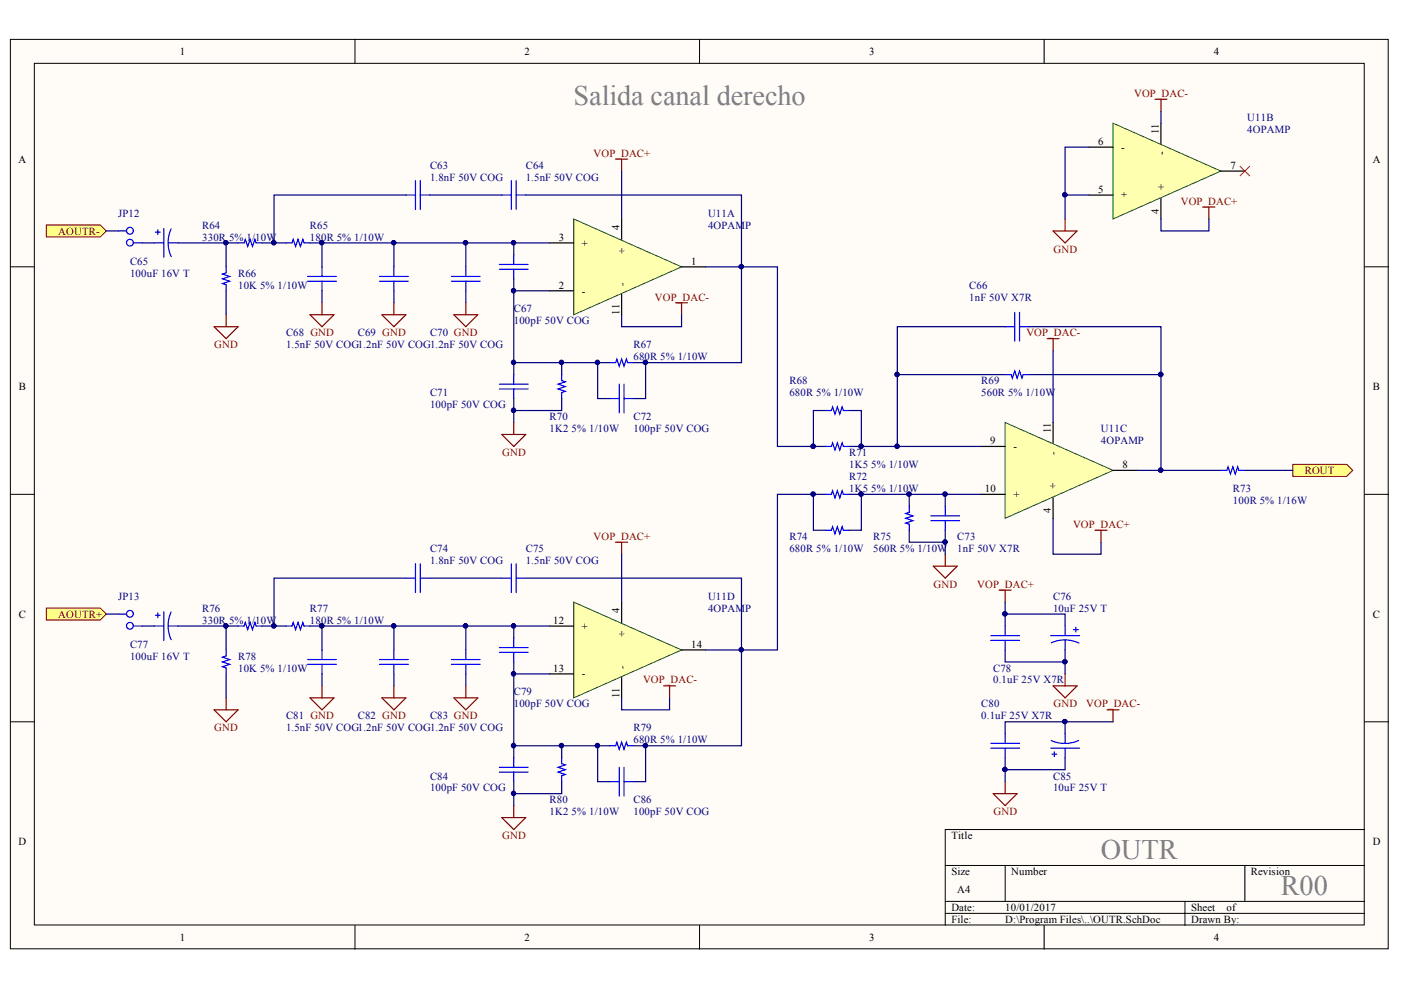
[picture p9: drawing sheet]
<svg xmlns="http://www.w3.org/2000/svg" width="297mm" height="210mm" viewBox="0 0 297 210" stroke-linecap="round" stroke-linejoin="round" font-family="sans-serif">
<defs><g id="words">
<g font-size="6" fill="#808080">
<text x="121.6" y="22.3">Salida canal derecho</text>
<text x="233.4" y="182.2">OUTR</text>
<text x="271.6" y="189.9">R00</text>
</g>
<g font-size="2.3">
<text x="38.1" y="11.7">1</text>
<text x="111.2" y="11.7">2</text>
<text x="184.3" y="11.7">3</text>
<text x="257.4" y="11.7">4</text>
<text x="245.7" y="28.4" transform="rotate(-90 245.7 28.4)">11</text>
<text x="3.9" y="34.5">A</text>
<text x="232.8" y="30.7">6</text>
<text x="237.7" y="31.9">-</text>
<text x="246.9" y="33" transform="rotate(-90 246.9 33)">-</text>
<text x="260.9" y="35.7">7</text>
<text x="291.1" y="34.5">A</text>
<text x="232.8" y="40.8">5</text>
<text x="246.9" y="40.3" transform="rotate(-90 246.9 40.3)">+</text>
<text x="237.7" y="42.1">+</text>
<text x="245.7" y="45.3" transform="rotate(-90 245.7 45.3)">4</text>
<text x="118.5" y="51">3</text>
<text x="123.4" y="52.3">+</text>
<text x="131.3" y="48.7" transform="rotate(-90 131.3 48.7)">4</text>
<text x="132.6" y="53.8" transform="rotate(-90 132.6 53.8)">+</text>
<text x="146.6" y="56.1">1</text>
<text x="118.5" y="61.2">2</text>
<text x="123.4" y="62.4">-</text>
<text x="132.6" y="60.7" transform="rotate(-90 132.6 60.7)">-</text>
<text x="131.3" y="66.8" transform="rotate(-90 131.3 66.8)">11</text>
<text x="4" y="82.7">B</text>
<text x="291.1" y="82.7">B</text>
<text x="209.9" y="94.1">9</text>
<text x="214.9" y="95.4">-</text>
<text x="222.8" y="91.9" transform="rotate(-90 222.8 91.9)">11</text>
<text x="224" y="96.4" transform="rotate(-90 224 96.4)">-</text>
<text x="238" y="99.2">8</text>
<text x="208.8" y="104.4">10</text>
<text x="214.9" y="105.6">+</text>
<text x="224" y="103.8" transform="rotate(-90 224 103.8)">+</text>
<text x="222.8" y="108.7" transform="rotate(-90 222.8 108.7)">4</text>
<text x="4" y="131">C</text>
<text x="131.3" y="130" transform="rotate(-90 131.3 130)">4</text>
<text x="291.1" y="131">C</text>
<text x="117.3" y="132.2">12</text>
<text x="123.4" y="133.5">+</text>
<text x="132.6" y="135" transform="rotate(-90 132.6 135)">+</text>
<text x="146.6" y="137.3">14</text>
<text x="117.3" y="142.4">13</text>
<text x="123.4" y="143.6">-</text>
<text x="132.6" y="141.9" transform="rotate(-90 132.6 141.9)">-</text>
<text x="131.3" y="148" transform="rotate(-90 131.3 148)">11</text>
<text x="3.9" y="179.2">D</text>
<text x="201.7" y="177.9">Title</text>
<text x="291.1" y="179.2">D</text>
<text x="201.7" y="185.6">Size</text>
<text x="214.4" y="185.6">Number</text>
<text x="265.2" y="185.6">Revision</text>
<text x="203" y="189.4">A4</text>
<text x="201.7" y="193.2">Date:</text>
<text x="201.7" y="195.7">File:</text>
<text x="213.1" y="193.2">10/01/2017</text>
<text x="213.1" y="195.7">D:\Program Files\..\OUTR.SchDoc</text>
<text x="252.5" y="193.2">Sheet</text>
<text x="252.5" y="195.7">Drawn By:</text>
<text x="260.1" y="193.2">of</text>
<text x="38.1" y="199.5">1</text>
<text x="111.2" y="199.5">2</text>
<text x="184.3" y="199.5">3</text>
<text x="257.4" y="199.5">4</text>
</g>
<g font-size="2.3" fill="#800000">
<text x="240.4" y="20.5">VOP_DAC-</text>
<text x="125.8" y="33.2">VOP_DAC+</text>
<text x="250.3" y="43.4">VOP_DAC+</text>
<text x="12.3" y="49.8">AOUTR-</text>
<text x="223.4" y="53.6">GND</text>
<text x="138.9" y="63.7">VOP_DAC-</text>
<text x="217.6" y="71.3">VOP_DAC-</text>
<text x="45.4" y="73.9">GND</text>
<text x="106.5" y="96.7">GND</text>
<text x="276.6" y="100.5">ROUT</text>
<text x="227.5" y="112">VOP_DAC+</text>
<text x="125.8" y="114.5">VOP_DAC+</text>
<text x="197.9" y="124.6">GND</text>
<text x="207.2" y="124.6">VOP_DAC+</text>
<text x="12.3" y="131">AOUTR+</text>
<text x="136.3" y="144.9">VOP_DAC-</text>
<text x="223.4" y="150">GND</text>
<text x="230.3" y="150">VOP_DAC-</text>
<text x="45.4" y="155.1">GND</text>
<text x="210.7" y="172.9">GND</text>
<text x="106.5" y="177.9">GND</text>
</g>
<g font-size="2.3" fill="#000080">
<text x="264.5" y="25.6">U11B</text>
<text x="264.5" y="28.1">4OPAMP</text>
<text x="91.2" y="35.7">C63</text>
<text x="111.5" y="35.7">C64</text>
<text x="91.2" y="38.3">1.8nF 50V COG</text>
<text x="111.5" y="38.3">1.5nF 50V COG</text>
<text x="25" y="46">JP12</text>
<text x="150.1" y="46">U11A</text>
<text x="42.9" y="48.5">R64</text>
<text x="42.9" y="51">330R 5% 1/10W</text>
<text x="65.7" y="48.5">R65</text>
<text x="65.7" y="51">180R 5% 1/10W</text>
<text x="150.1" y="48.5">4OPAMP</text>
<text x="27.6" y="56.1">C65</text>
<text x="27.6" y="58.6">100uF 16V T</text>
<text x="50.5" y="58.6">R66</text>
<text x="50.5" y="61.2">10K 5% 1/10W</text>
<text x="205.5" y="61.2">C66</text>
<text x="205.5" y="63.7">1nF 50V X7R</text>
<text x="60.6" y="71.3">C68 GND</text>
<text x="75.9" y="71.3">C69 GND</text>
<text x="91.2" y="71.3">C70 GND</text>
<text x="108.9" y="66.2">C67</text>
<text x="108.9" y="68.8">100pF 50V COG</text>
<text x="60.6" y="73.9">1.5nF 50V COG1.2nF 50V COG1.2nF 50V COG</text>
<text x="134.3" y="73.9">R67</text>
<text x="134.3" y="76.4">680R 5% 1/10W</text>
<text x="91.2" y="84">C71</text>
<text x="167.4" y="81.5">R68</text>
<text x="167.4" y="84">680R 5% 1/10W</text>
<text x="208" y="81.5">R69</text>
<text x="208" y="84">560R 5% 1/10W</text>
<text x="91.2" y="86.5">100pF 50V COG</text>
<text x="116.5" y="89.1">R70</text>
<text x="134.3" y="89.1">C72</text>
<text x="116.5" y="91.6">1K2</text>
<text x="121.2" y="91.6">5% 1/10W</text>
<text x="134.3" y="91.6">100pF 50V COG</text>
<text x="233.4" y="91.6">U11C</text>
<text x="233.4" y="94.1">4OPAMP</text>
<text x="180.1" y="96.7">R71</text>
<text x="180.1" y="99.2">1K5</text>
<text x="180.1" y="101.7">R72</text>
<text x="184.7" y="99.2">5% 1/10W</text>
<text x="180.1" y="104.4">1K5</text>
<text x="184.7" y="104.4">5% 1/10W</text>
<text x="261.4" y="104.4">R73</text>
<text x="261.4" y="106.9">100R 5% 1/16W</text>
<text x="91.2" y="117">C74</text>
<text x="91.2" y="119.6">1.8nF 50V COG</text>
<text x="111.5" y="117">C75</text>
<text x="111.5" y="119.6">1.5nF 50V COG</text>
<text x="167.4" y="114.5">R74</text>
<text x="167.4" y="117">680R 5% 1/10W</text>
<text x="185.1" y="114.5">R75</text>
<text x="185.1" y="117">560R 5% 1/10W</text>
<text x="203" y="114.5">C73</text>
<text x="203" y="117">1nF 50V X7R</text>
<text x="25" y="127.2">JP13</text>
<text x="42.9" y="129.7">R76</text>
<text x="65.7" y="129.7">R77</text>
<text x="150.1" y="127.2">U11D</text>
<text x="150.1" y="129.7">4OPAMP</text>
<text x="223.3" y="127.2">C76</text>
<text x="223.3" y="129.7">10uF 25V T</text>
<text x="27.6" y="137.3">C77</text>
<text x="42.9" y="132.2">330R 5% 1/10W</text>
<text x="65.7" y="132.2">180R 5% 1/10W</text>
<text x="27.6" y="139.8">100uF 16V T</text>
<text x="50.5" y="139.8">R78</text>
<text x="50.5" y="142.4">10K 5% 1/10W</text>
<text x="210.6" y="142.4">C78</text>
<text x="108.9" y="147.4">C79</text>
<text x="108.9" y="150">100pF 50V COG</text>
<text x="208" y="150">C80</text>
<text x="210.6" y="144.9">0.1uF 25V X7R</text>
<text x="60.6" y="152.5">C81 GND</text>
<text x="60.6" y="155.1">1.5nF 50V COG1.2nF 50V COG1.2nF 50V COG</text>
<text x="75.9" y="152.5">C82 GND</text>
<text x="91.2" y="152.5">C83 GND</text>
<text x="134.3" y="155.1">R79</text>
<text x="208" y="152.5">0.1uF 25V X7R</text>
<text x="134.3" y="157.6">680R 5% 1/10W</text>
<text x="91.2" y="165.3">C84</text>
<text x="91.2" y="167.8">100pF 50V COG</text>
<text x="223.3" y="165.3">C85</text>
<text x="223.3" y="167.8">10uF 25V T</text>
<text x="116.5" y="170.3">R80</text>
<text x="116.5" y="172.9">1K2</text>
<text x="121.2" y="172.9">5% 1/10W</text>
<text x="134.3" y="170.3">C86</text>
<text x="134.3" y="172.9">100pF 50V COG</text>
</g>
</g></defs>
<g fill="#fffcf8" stroke="#000" stroke-width=".21">
<path d="M2.2 8.4h292.1v192.8h-292.1z"/>
<path d="M7.3 13.4h281.9v182.7h-281.9z"/>
</g>
<g fill="none" stroke="#000" stroke-width=".21">
<path d="M75.3 8.4v5M148.3 8.4v5M221.4 8.4v5M2.2 56.6h5.1M289.3 56.6h5.1M2.2 104.8h5.1M289.3 104.8h5.1M2.2 153h5.1M289.3 153h5.1M289.3 175.9h-88.9v20.3M75.3 196.2v5.1M148.3 196.2v5.1"/>
<path d="M200.4 183.5h88.9M200.4 191.1h88.9M200.4 193.7h88.9M213.1 183.5v7.6M221.4 196.2v5.1M251.2 191.1v5.1M263.9 183.5v7.6"/>
</g>
<g fill="none" stroke="#00f" stroke-width=".25">
<path d="M47.9 56.6v1.3l-.7 .2 1.5 .5-1.5 .5 1.5 .5-1.5 .5 .7 .3v1.3M50.5 51.5h1.3l.2-.8 .5 1.6 .5-1.6 .5 1.6 .5-1.6 .3 .8h1.3M60.6 51.5h1.3l.3-.8 .5 1.6 .5-1.6 .5 1.6 .5-1.6 .3 .8h1.2M108.9 79.4v2.1M129.3 76.9h1.2l.3-.8 .5 1.5 .5-1.5 .5 1.5 .5-1.5 .3 .8h1.2M213.1 79.4h1.3l.2 .8 .5-1.5 .6 1.5 .5-1.5 .5 1.5 .2-.8h1.3M105.9 81.5h6.1M105.9 82.5h6.1M108.9 82.5v2M129.3 84.5h2M131.3 81.5v6M132.3 81.5v6"/>
<path d="M132.3 84.5h2M192.8 107.3v1.3l-.8 .3 1.5 .5-1.5 .5 1.5 .5-1.5 .5 .8 .3v1.2M197.4 109.4h6.1M197.4 110.4h6.1M200.4 107.3v2.1M200.4 110.4v2M210.1 134.8h6.1M210.1 135.8h6.1M213.1 132.7v2.1M213.1 135.8v2M222.8 134.8h6.1M222.9 136.3a7 7 0 0 1 5.9 .1"/>
<path d="M225.8 132.7v2.1M225.8 135.8v2M227.6 133.5h1M228.1 133v1M210.1 157.6h6.1M210.1 158.6h6.1M213.1 155.6v2M213.1 158.6v2.1M222.8 158.6h6.1M223 159.9h1M223.5 159.4v1M225.8 155.6v2"/>
<path d="M225.8 158.6v2.1M228.7 157a7 7 0 0 1-5.8 0"/>
</g>
<g fill="none" stroke="#800000" stroke-width=".25">
<path d="M130.5 33.7h2.6M131.8 33.7v2.6M45.4 69.3h5.1l-2.6 2.5zM47.9 66.7v2.6M81 66.7h5.1l-2.6 2.6zM83.5 64.2v2.5M143.2 64.2h2.6M144.5 64.2v2.5M222 71.8h2.5M223.3 71.8v2.5M106.4 92.1h5.1l-2.6 2.6zM108.9 89.6v2.5"/>
<path d="M130.5 115h2.6M131.8 115v2.5M200.4 117.5v2.5M232.2 112.4h2.5M233.4 112.4v2.6M197.9 120h5l-2.5 2.6zM211.8 125.1h2.6M213.1 125.1v2.6M45.4 150.5h5.1l-2.6 2.5zM47.9 148v2.5M81 148h5.1l-2.6 2.5zM83.5 145.4v2.6"/>
<path d="M140.7 145.4h2.5M142 145.4v2.6M223.3 145.4h5.1l-2.6 2.6zM225.8 142.9v2.5M234.7 150.5h2.6M236 150.5v2.5M106.4 173.3h5.1l-2.6 2.6zM108.9 170.8v2.5M210.6 168.3h5.1l-2.6 2.5zM213.1 165.7v2.6"/>
</g>
<g fill="#ffff80" stroke="#800000" stroke-width=".21">
<path d="M274.1 98.5h11.4l1.3 1.2-1.3 1.3h-11.4z" fill-rule="evenodd"/>
<path d="M9.8 128.9h11.5l1.2 1.3-1.2 1.3h-11.5z" fill-rule="evenodd"/>
<path d="M9.8 47.7h11.5l1.2 1.3-1.2 1.2h-11.5z" fill-rule="evenodd"/>
</g>
<g fill="none" stroke="#00f" stroke-width=".25">
<path d="M88.1 38.3v6.1M89.1 38.3v6.1M108.4 38.3v6.1M109.4 38.3v6.1M32.7 51.5h2M32.9 49.2h1.1M33.5 48.7v1M34.7 48.5v6.1M35.7 51.5h2.1M36.3 48.5a7 7 0 0 0 0 5.9M65.2 59.6h6.1M65.2 58.6h6.1"/>
<path d="M68.3 56.6v2M68.3 59.6v2.1M80.5 59.6h6.1M80.5 58.6h6.1M83.5 56.6v2M83.5 59.6v2.1M86.1 41.4h2M89.1 41.4h2M95.7 59.6h6.1M95.7 58.6h6.1M98.8 56.6v2M98.8 59.6v2.1"/>
<path d="M105.9 56.1h6.1M105.9 57.1h6.1M106.4 41.4h2M108.9 54v2.1M108.9 57.1v2M109.4 41.4h2.1M119.1 79.4v1.3l.8 .2-1.6 .6 1.6 .5-1.6 .5 1.6 .5-.8 .2v1.3M213.1 69.3h2M215.1 66.2v6.1M216.2 66.2v6.1M216.2 69.3h2M175 87h1.3l.2-.7 .5 1.5 .5-1.5 .5 1.5 .6-1.5 .2 .7h1.3"/>
<path d="M175 94.7h1.3l.2-.8 .5 1.5 .5-1.5 .5 1.5 .6-1.5 .2 .8h1.3M258.9 99.7h1.2l.3-.7 .5 1.5 .5-1.5 .5 1.5 .5-1.5 .3 .7h1.2M88.1 119.5v6.1M89.1 119.5v6.1M108.4 119.5v6.1M109.4 119.5v6.1M175 112.4h1.3l.2-.7 .5 1.5 .5-1.5 .5 1.5 .6-1.5 .2 .7h1.3M175 104.8h1.3l.2-.8 .5 1.6 .5-1.6 .5 1.6 .6-1.6 .2 .8h1.3M32.7 132.7h2M32.9 130.4h1.1M33.5 129.9v1.1M34.7 129.7v6.1"/>
<path d="M35.7 132.7h2.1M36.3 129.8a7 7 0 0 0 0 5.8M47.9 137.8v1.3l-.7 .2 1.5 .5-1.5 .5 1.5 .6-1.5 .5 .7 .2v1.3M50.5 132.7h1.3l.2-.7 .5 1.5 .5-1.5 .5 1.5 .5-1.5 .3 .7h1.3M60.6 132.7h1.3l.3-.7 .5 1.5 .5-1.5 .5 1.5 .5-1.5 .3 .7h1.2M65.2 139.8h6.1M68.3 137.8v2M80.5 139.8h6.1M83.5 137.8v2M86.1 122.6h2M89.1 122.6h2M95.7 139.8h6.1"/>
<path d="M98.8 137.8v2M105.9 137.3h6.1M105.9 138.3h6.1M106.4 122.6h2M108.9 135.3v2M108.9 138.3v2M109.4 122.6h2.1M65.2 140.9h6.1M68.3 140.9v2M80.5 140.9h6.1M83.5 140.9v2M95.7 140.9h6.1"/>
<path d="M98.8 140.9v2M129.3 158.1h1.2l.3-.7 .5 1.5 .5-1.5 .5 1.5 .5-1.5 .3 .7h1.2M105.9 162.7h6.1M105.9 163.7h6.1M108.9 160.7v2M108.9 163.7v2M119.1 160.7v1.2l.8 .3-1.6 .5 1.6 .5-1.6 .5 1.6 .5-.8 .3v1.2M129.3 165.7h2M131.3 162.7v6.1M132.3 162.7v6.1M132.3 165.7h2"/>
</g>
<g fill="none" stroke="#000080" stroke-width=".25">
<path d="M131.8 36.3v10.1M37.8 51.5h10.1v5.1M47.9 51.5h2.6M55.6 51.5h5M68.3 51.5v5.1M83.5 51.5v5.1M86.1 41.4h-28v10.1M91.1 41.4h15.3M98.8 51.5v5.1M108.9 59.1v2.6h7.6M108.9 51.5v2.5M111.5 41.4h45.7v15.2h-7.6"/>
<path d="M47.9 61.7v5M68.3 61.7v2.5M83.5 61.7v2.5M98.8 61.7v2.5M108.9 61.7v17.7M108.9 76.9h10.2v2.5M119.1 76.9h10.2M126.7 76.9v7.6h2.6M131.8 66.7v2.6h12.7v-2.6M134.3 76.9h2.6v7.6h-2.6M136.9 76.9h20.3v-20.3h7.6v38.1h7.7M213.1 79.4h-22.9v15.3"/>
<path d="M213.1 69.3h-22.9v10.1M218.2 69.3h27.9v30.4M218.2 79.4h27.9M223.3 74.3v15.3M108.9 84.5v2.5h10.2v-2.5M108.9 87v2.6M175 87h-2.5v7.7h2.5M180.1 87h2.5v7.7M263.9 99.7h10.2M131.8 117.5v10.2M172.5 104.8h-7.7v33h-7.6v20.3h-20.3M175 104.8h-2.5v7.6h2.5"/>
<path d="M182.6 104.8v7.6h-2.5M192.8 112.4v2.6h7.6v-2.6M192.8 104.8v2.5M200.4 104.8v2.5M200.4 115v2.5M223.3 109.9v7.6h10.1v-2.5M37.8 132.7h10.1v5.1M47.9 132.7h2.6M55.6 132.7h5M65.7 132.7h43.2M68.3 132.7v5.1M83.5 132.7v5.1"/>
<path d="M86.1 122.6h-28v10.1M91.1 122.6h15.3M98.8 132.7v5.1M111.5 122.6h45.7v15.2h-7.6M116.5 132.7h-7.6v2.6M213.1 137.8v2.5h12.7v-2.5M213.1 132.7v-2.5h12.7v2.5M213.1 127.7v2.5M47.9 142.9v5.1M68.3 142.9v2.5M83.5 142.9v2.5M98.8 142.9v2.5"/>
<path d="M108.9 140.3v2.6h7.6M108.9 158.1h10.2v2.6M108.9 142.9v17.8M119.1 158.1h10.2M126.7 158.1v7.6h2.6M131.8 148v2.5h10.2v-2.5M134.3 158.1h2.6v7.6h-2.6M213.1 155.6v-2.6h12.7v2.6M225.8 140.3v2.6M225.8 153h10.2M108.9 165.7v2.6h10.2v-2.6M108.9 168.3v2.5"/>
<path d="M213.1 160.7v2.5h12.7v-2.5M213.1 163.2v2.5"/>
</g>
<g fill="#000080" stroke="#000080" stroke-width=".21">
<circle cx="108.9" cy="61.6" r=".46"/>
<circle cx="108.9" cy="51.5" r=".46"/>
<circle cx="108.9" cy="76.8" r=".46"/>
<circle cx="119" cy="76.8" r=".46"/>
<circle cx="108.9" cy="87" r=".46"/>
<circle cx="126.7" cy="76.8" r=".46"/>
<circle cx="136.8" cy="76.8" r=".46"/>
<circle cx="108.9" cy="132.7" r=".46"/>
<circle cx="108.9" cy="142.8" r=".46"/>
<circle cx="119" cy="158.1" r=".46"/>
<circle cx="108.9" cy="158.1" r=".46"/>
<circle cx="108.9" cy="168.2" r=".46"/>
<circle cx="126.7" cy="158.1" r=".46"/>
<circle cx="136.8" cy="158.1" r=".46"/>
<circle cx="200.4" cy="104.8" r=".46"/>
<circle cx="192.7" cy="104.8" r=".46"/>
<circle cx="190.2" cy="94.6" r=".46"/>
<circle cx="190.2" cy="79.4" r=".46"/>
<circle cx="200.4" cy="114.9" r=".46"/>
<circle cx="246.1" cy="79.4" r=".47"/>
<circle cx="225.8" cy="140.3" r=".46"/>
<circle cx="213.1" cy="130.1" r=".46"/>
<circle cx="225.8" cy="153" r=".46"/>
<circle cx="213.1" cy="163.1" r=".46"/>
<circle cx="58" cy="51.5" r=".46"/>
<circle cx="47.9" cy="51.5" r=".46"/>
<circle cx="83.5" cy="51.5" r=".46"/>
<circle cx="47.9" cy="132.7" r=".47"/>
<circle cx="83.5" cy="132.7" r=".46"/>
<circle cx="58" cy="132.7" r=".47"/>
<circle cx="246.1" cy="99.7" r=".46"/>
<circle cx="182.6" cy="94.6" r=".47"/>
<circle cx="172.4" cy="94.6" r=".47"/>
<circle cx="182.6" cy="104.8" r=".46"/>
<circle cx="172.4" cy="104.8" r=".46"/>
<circle cx="157.2" cy="137.8" r=".46"/>
<circle cx="157.2" cy="56.5" r=".46"/>
<circle cx="98.7" cy="51.5" r=".46"/>
<circle cx="68.2" cy="51.5" r=".46"/>
<circle cx="98.7" cy="132.7" r=".47"/>
<circle cx="68.2" cy="132.7" r=".47"/>
</g>
<path d="M65.7 66.7h5.1l-2.5 2.6zM68.3 64.2v2.5M96.2 66.7h5.1l-2.5 2.6zM98.8 64.2v2.5M65.7 148h5.1l-2.5 2.5zM68.3 145.4v2.6M96.2 148h5.1l-2.5 2.5zM98.8 145.4v2.6" fill="none" stroke="#800000" stroke-width=".25"/>
<path d="M121.6 127.7l22.9 10.1-22.9 10.2z" fill="#ffffb0" stroke="#008000" stroke-width=".21"/>
<path d="M116.5 132.7h5.1M131.8 127.7v4.3M144.5 137.8h5.1M116.5 142.9h5.1M131.8 143.6v4.4" fill="none" stroke="#000" stroke-width=".25"/>
<path d="M236 26.1l22.9 10.2-22.9 10.1z" fill="#ffffb0" stroke="#008000" stroke-width=".21"/>
<path d="M230.9 31.2h5.1M246.1 26.1v4.3M258.9 36.3h5M230.9 41.4h5.1M246.1 42.1v4.3" fill="none" stroke="#000" stroke-width=".25"/>
<path d="M180.1 94.7h27.9M241.1 99.7h17.8M180.1 104.8h27.9" fill="none" stroke="#000080" stroke-width=".25"/>
<g fill="#000080" stroke="#000080" stroke-width=".21">
<circle cx="182.6" cy="104.8" r=".46"/>
<circle cx="192.7" cy="104.8" r=".46"/>
<circle cx="200.4" cy="104.8" r=".46"/>
<circle cx="182.6" cy="94.6" r=".47"/>
<circle cx="190.2" cy="94.6" r=".46"/>
<circle cx="246.1" cy="99.7" r=".46"/>
</g>
<path d="M213.1 89.6l22.9 10.1-22.9 10.2z" fill="#ffffb0" stroke="#008000" stroke-width=".21"/>
<path d="M208 94.7h5.1M223.3 89.6v4.3M236 99.7h5.1M208 104.8h5.1M223.3 105.6v4.3" fill="none" stroke="#000" stroke-width=".25"/>
<path d="M230.9 31.2h-5.1v10.2h5.1M246.1 23.6v2.5M225.8 41.4v5M246.1 46.4v2.6h10.2v-2.6" fill="none" stroke="#000080" stroke-width=".25"/>
<circle cx="225.8" cy="41.3" r=".46" fill="#000080" stroke="#000080" stroke-width=".21"/>
<path d="M244.9 21h2.5M246.1 21v2.6M223.3 49h5.1l-2.6 2.5zM225.8 46.4v2.6M255 43.9h2.6M256.3 43.9v2.5" fill="none" stroke="#800000" stroke-width=".25"/>
<path d="M262.9 35.3l2.1 2M265 35.3l-2.1 2" fill="none" stroke="#f00" stroke-width=".21"/>
<path d="M121.6 46.4l22.9 10.2-22.9 10.1z" fill="#ffffb0" stroke="#008000" stroke-width=".21"/>
<path d="M116.5 51.5h5.1M131.8 46.4v4.3M144.5 56.6h5.1M116.5 61.7h5.1M131.8 62.4v4.3" fill="none" stroke="#000" stroke-width=".25"/>
<path d="M22.5 49h2.6M30.2 51.5h2.5M65.7 51.5h50.8M22.5 130.2h2.6M30.2 132.7h2.5" fill="none" stroke="#000080" stroke-width=".25"/>
<g fill="#000080" stroke="#000080" stroke-width=".21">
<circle cx="68.2" cy="51.5" r=".46"/>
<circle cx="83.5" cy="51.5" r=".46"/>
<circle cx="98.7" cy="51.5" r=".46"/>
<circle cx="108.9" cy="51.5" r=".46"/>
</g>
<g fill="none" stroke="#00f" stroke-width=".25">
<path d="M25.1 49h1.7M28.4 51.5h1.8M25.1 130.2h1.7M28.4 132.7h1.8"/>
<circle cx="27.5" cy="48.9" r=".72"/>
<circle cx="27.6" cy="51.4" r=".72"/>
<circle cx="27.6" cy="132.7" r=".72"/>
<circle cx="27.6" cy="130.1" r=".72"/>
</g>
<use href="#words"/>
</svg>
